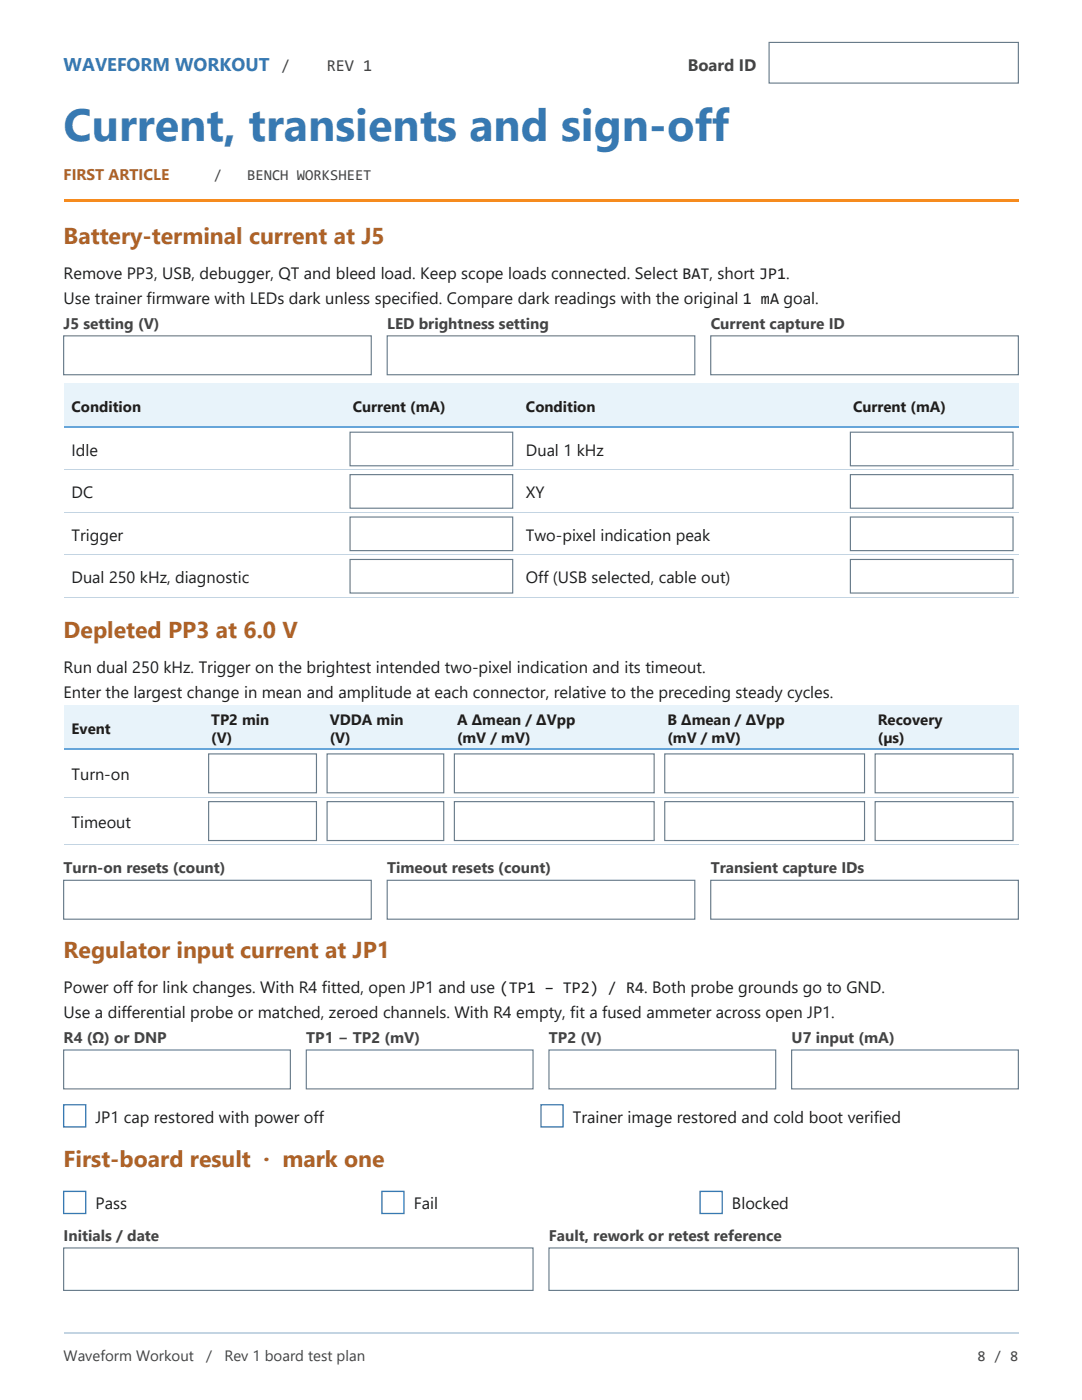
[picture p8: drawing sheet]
<svg xmlns="http://www.w3.org/2000/svg" width="216mm" height="279mm" viewBox="0 0 216 279" stroke-linecap="round" stroke-linejoin="round" font-family="sans-serif">
<defs><g id="words">
<text font-size="9" fill="#3779b2" x="12.7" y="28.2">Current, transients and sign-off</text>
<g font-size="4.6" fill="#ae6227">
<text x="12.7" y="48.7">Battery-terminal current at J5</text>
<text x="12.7" y="127.4">Depleted PP3 at 6.0 V</text>
<text x="12.7" y="191.2">Regulator input current at JP1</text>
<text x="12.7" y="232.8">First-board result · mark one</text>
</g>
<text font-size="3.7" fill="#3779b2" x="12.7" y="14.1">WAVEFORM WORKOUT /</text>
<g font-size="3.3" fill="#444">
<text x="65.2" y="14.1">REV 1</text>
<text x="137.2" y="14.1">Board ID</text>
</g>
<g font-size="3.3" fill="#1e1e1e">
<text x="12.7" y="55.6">Remove PP3, USB, debugger, QT and bleed load. Keep scope loads connected. Select BAT, short JP1.</text>
<text x="12.7" y="60.6">Use trainer firmware with LEDs dark unless specified. Compare dark readings with the original 1 mA goal.</text>
<text x="14.3" y="91">Idle</text>
<text x="105" y="91">Dual 1 kHz</text>
<text x="14.3" y="99.5">DC</text>
<text x="105" y="99.5">XY</text>
<text x="14.3" y="107.9">Trigger</text>
<text x="105" y="107.9">Two-pixel indication peak</text>
<text x="14.3" y="116.4">Dual 250 kHz, diagnostic</text>
<text x="105" y="116.4">Off (USB selected, cable out)</text>
<text x="12.7" y="134.3">Run dual 250 kHz. Trigger on the brightest intended two-pixel indication and its timeout.</text>
<text x="12.7" y="139.2">Enter the largest change in mean and amplitude at each connector, relative to the preceding steady cycles.</text>
<text x="14.3" y="155.7">Turn-on</text>
<text x="14.3" y="165.3">Timeout</text>
<text x="12.7" y="198.2">Power off for link changes. With R4 fitted, open JP1 and use (TP1 − TP2) / R4. Both probe grounds go to GND.</text>
<text x="12.7" y="203.1">Use a differential probe or matched, zeroed channels. With R4 empty, fit a fused ammeter across open JP1.</text>
<text x="19" y="224.1">JP1 cap restored with power off</text>
<text x="114.3" y="224.1">Trainer image restored and cold boot verified</text>
<text x="19" y="241.4">Pass</text>
<text x="82.5" y="241.4">Fail</text>
<text x="146" y="241.4">Blocked</text>
</g>
<text font-size="3.1" fill="#ae6227" x="12.7" y="36">FIRST ARTICLE</text>
<g font-size="3.1" fill="#444">
<text x="12.7" y="65.6">J5 setting (V)</text>
<text x="77.3" y="65.6">LED brightness setting</text>
<text x="141.8" y="65.6">Current capture ID</text>
<text x="12.7" y="174.3">Turn-on resets (count)</text>
<text x="77.3" y="174.3">Timeout resets (count)</text>
<text x="141.8" y="174.3">Transient capture IDs</text>
<text x="12.7" y="208.1">R4 (Ω) or DNP</text>
<text x="61.1" y="208.1">TP1 − TP2 (mV)</text>
<text x="109.5" y="208.1">TP2 (V)</text>
<text x="158" y="208.1">U7 input (mA)</text>
<text x="12.7" y="247.6">Initials / date</text>
<text x="109.5" y="247.6">Fault, rework or retest reference</text>
</g>
<g font-size="3" fill="#444">
<text x="42.7" y="36">/</text>
<text x="49.3" y="36">BENCH WORKSHEET</text>
<text x="12.7" y="271.6">Waveform Workout</text>
<text x="41.2" y="271.6">/</text>
<text x="44.8" y="271.6">Rev 1 board test plan</text>
<text x="195.1" y="271.6">8 / 8</text>
</g>
<g font-size="3" fill="#1e1e1e">
<text x="14.3" y="82.2">Condition</text>
<text x="70.4" y="82.2">Current (mA)</text>
<text x="105" y="82.2">Condition</text>
<text x="170.2" y="82.2">Current (mA)</text>
<text x="14.3" y="146.4">Event</text>
<text x="42.2" y="144.7">TP2 min</text>
<text x="42.2" y="148.2">(V)</text>
<text x="65.8" y="144.7">VDDA min</text>
<text x="65.8" y="148.2">(V)</text>
<text x="91.2" y="144.7">A Δmean / ΔVpp</text>
<text x="91.2" y="148.2">(mV / mV)</text>
<text x="133.2" y="144.7">B Δmean / ΔVpp</text>
<text x="133.2" y="148.2">(mV / mV)</text>
<text x="175.2" y="144.7">Recovery</text>
<text x="175.2" y="148.2">(µs)</text>
</g>
</g></defs>
<path d="M153.5 8.5h49.7v8.1h-49.7z" fill-rule="evenodd" fill="#fff" stroke="#687b8a" stroke-width=".23"/>
<path d="M12.7 39.9h190.5v.4h-190.5z" fill-rule="evenodd" fill="#f68b1e"/>
<g fill="#fff" stroke="#687b8a" stroke-width=".23">
<path d="M12.7 67h61.4v7.8h-61.4z" fill-rule="evenodd"/>
<path d="M77.3 67h61.3v7.8h-61.3z" fill-rule="evenodd"/>
<path d="M141.8 67h61.4v7.8h-61.4z" fill-rule="evenodd"/>
</g>
<path d="M12.7 76.6h190.5v8.8h-190.5z" fill-rule="evenodd" fill="#e8f3fa"/>
<path d="M12.7 85.2h190.5" fill="none" stroke="#66a5d9" stroke-width=".25"/>
<g fill="#fff" stroke="#687b8a" stroke-width=".23">
<path d="M69.8 86.3h32.5v6.7h-32.5z" fill-rule="evenodd"/>
<path d="M169.7 86.3h32.4v6.7h-32.4z" fill-rule="evenodd"/>
</g>
<path d="M12.7 93.8h190.5" fill="none" stroke="#c3d4e2" stroke-width=".2"/>
<g fill="#fff" stroke="#687b8a" stroke-width=".23">
<path d="M69.8 94.7h32.5v6.7h-32.5z" fill-rule="evenodd"/>
<path d="M169.7 94.7h32.4v6.7h-32.4z" fill-rule="evenodd"/>
</g>
<path d="M12.7 102.3h190.5" fill="none" stroke="#c3d4e2" stroke-width=".2"/>
<g fill="#fff" stroke="#687b8a" stroke-width=".23">
<path d="M69.8 103.2h32.5v6.7h-32.5z" fill-rule="evenodd"/>
<path d="M169.7 103.2h32.4v6.7h-32.4z" fill-rule="evenodd"/>
</g>
<path d="M12.7 110.7h190.5" fill="none" stroke="#c3d4e2" stroke-width=".2"/>
<g fill="#fff" stroke="#687b8a" stroke-width=".23">
<path d="M69.8 111.7h32.5v6.7h-32.5z" fill-rule="evenodd"/>
<path d="M169.7 111.7h32.4v6.7h-32.4z" fill-rule="evenodd"/>
</g>
<path d="M12.7 119.2h190.5" fill="none" stroke="#c3d4e2" stroke-width=".2"/>
<path d="M12.7 140.8h190.5v8.8h-190.5z" fill-rule="evenodd" fill="#e8f3fa"/>
<path d="M12.7 149.5h190.5" fill="none" stroke="#66a5d9" stroke-width=".25"/>
<g fill="#fff" stroke="#687b8a" stroke-width=".23">
<path d="M41.6 150.5h21.5v7.7h-21.5z" fill-rule="evenodd"/>
<path d="M65.3 150.5h23.2v7.7h-23.2z" fill-rule="evenodd"/>
<path d="M90.7 150.5h39.8v7.7h-39.8z" fill-rule="evenodd"/>
<path d="M132.6 150.5h39.9v7.7h-39.9z" fill-rule="evenodd"/>
<path d="M174.6 150.5h27.5v7.7h-27.5z" fill-rule="evenodd"/>
</g>
<path d="M12.7 159.1h190.5" fill="none" stroke="#c3d4e2" stroke-width=".2"/>
<g fill="#fff" stroke="#687b8a" stroke-width=".23">
<path d="M41.6 160h21.5v7.7h-21.5z" fill-rule="evenodd"/>
<path d="M65.3 160h23.2v7.7h-23.2z" fill-rule="evenodd"/>
<path d="M90.7 160h39.8v7.7h-39.8z" fill-rule="evenodd"/>
<path d="M132.6 160h39.9v7.7h-39.9z" fill-rule="evenodd"/>
<path d="M174.6 160h27.5v7.7h-27.5z" fill-rule="evenodd"/>
</g>
<path d="M12.7 168.6h190.5" fill="none" stroke="#c3d4e2" stroke-width=".2"/>
<g fill="#fff" stroke="#687b8a" stroke-width=".23">
<path d="M12.7 175.7h61.4v7.7h-61.4z" fill-rule="evenodd"/>
<path d="M77.3 175.7h61.3v7.7h-61.3z" fill-rule="evenodd"/>
<path d="M141.8 175.7h61.4v7.7h-61.4z" fill-rule="evenodd"/>
<path d="M12.7 209.5h45.2v7.8h-45.2z" fill-rule="evenodd"/>
<path d="M61.1 209.5h45.3v7.8h-45.3z" fill-rule="evenodd"/>
<path d="M109.5 209.5h45.3v7.8h-45.3z" fill-rule="evenodd"/>
<path d="M158 209.5h45.2v7.8h-45.2z" fill-rule="evenodd"/>
<path d="M12.7 249.1h93.7v8.4h-93.7z" fill-rule="evenodd"/>
<path d="M109.5 249.1h93.7v8.4h-93.7z" fill-rule="evenodd"/>
</g>
<g fill="#fff" stroke="#3779b2" stroke-width=".26">
<path d="M12.7 220.5h4.4v4.4h-4.4z" fill-rule="evenodd"/>
<path d="M107.9 220.5h4.5v4.4h-4.5z" fill-rule="evenodd"/>
<path d="M12.7 237.8h4.4v4.4h-4.4z" fill-rule="evenodd"/>
<path d="M76.2 237.8h4.4v4.4h-4.4z" fill-rule="evenodd"/>
<path d="M139.7 237.8h4.4v4.4h-4.4z" fill-rule="evenodd"/>
</g>
<path d="M12.7 266.1h190.5" fill="none" stroke="#c3d4e2" stroke-width=".23"/>
<use href="#words"/>
</svg>
